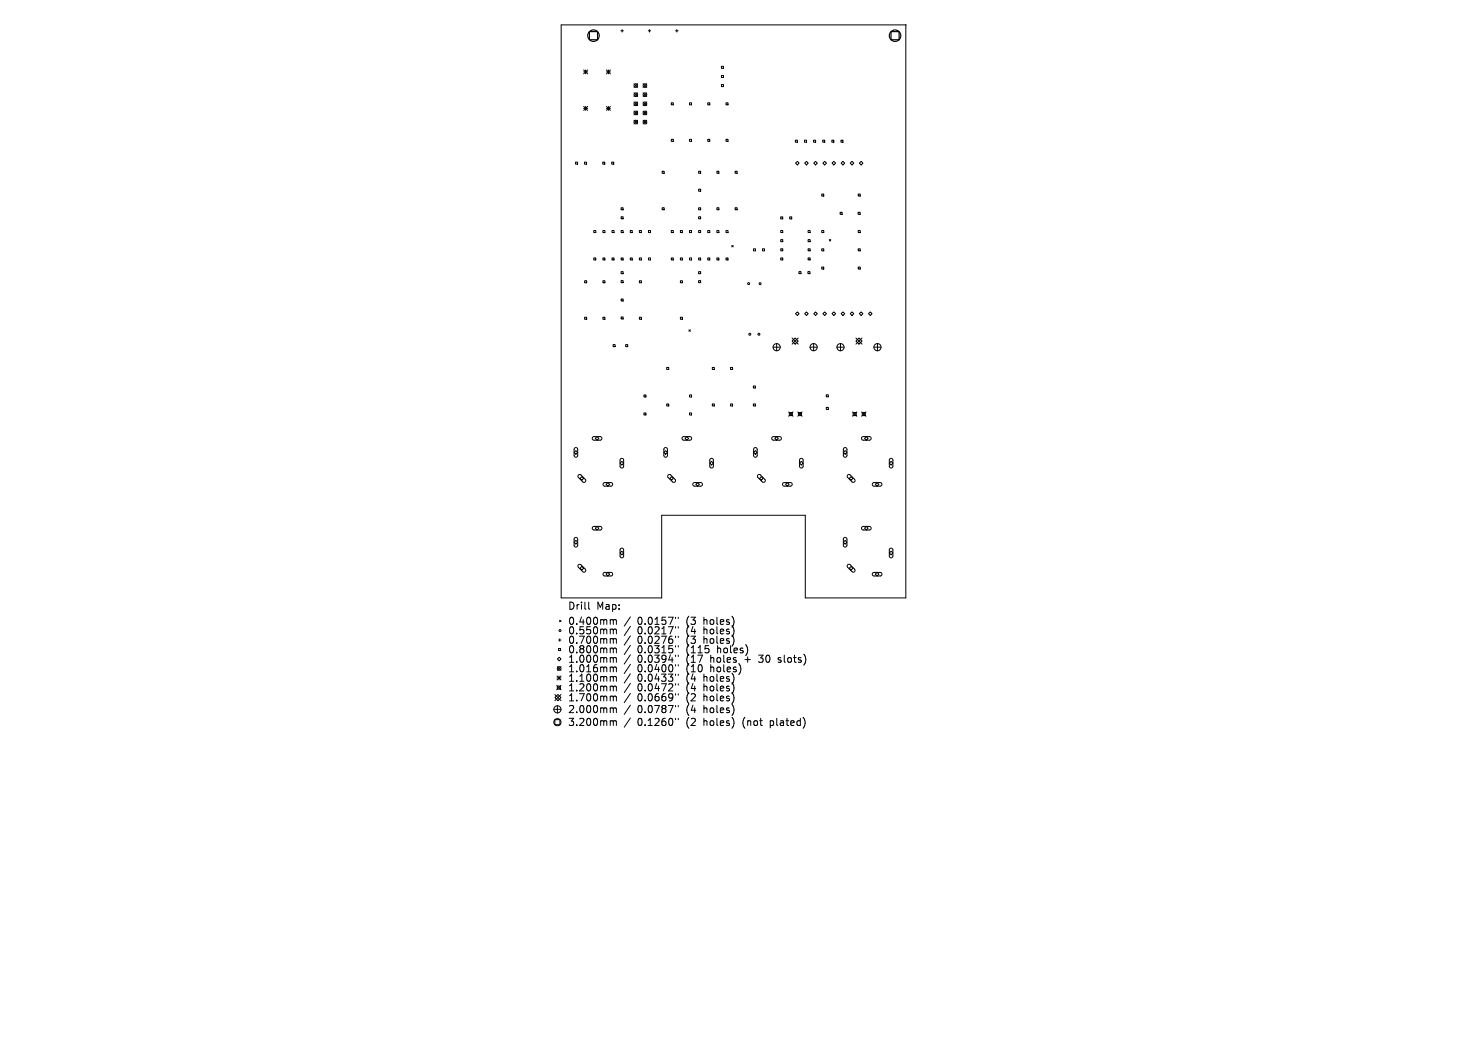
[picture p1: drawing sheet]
<svg xmlns="http://www.w3.org/2000/svg" width="297mm" height="210mm" viewBox="0 0 297 210" stroke-linecap="round" stroke-linejoin="round" font-family="sans-serif">
<defs><g id="words">
<g font-size="2">
<text x="115" y="123.5">Drill</text>
<text x="120.8" y="123.5">Map:</text>
<text x="115" y="126.6">0.400mm</text>
<text x="115" y="128.5">0.550mm</text>
<text x="115" y="130.4">0.700mm</text>
<text x="129" y="126.6">0.0157&quot;</text>
<text x="129" y="128.5">0.0217&quot;</text>
<text x="129" y="130.4">0.0276&quot;</text>
<text x="138.9" y="126.6">(3</text>
<text x="138.9" y="128.5">(4</text>
<text x="138.9" y="130.4">(3</text>
<text x="142.5" y="126.6">holes)</text>
<text x="142.5" y="128.5">holes)</text>
<text x="142.5" y="130.4">holes)</text>
<text x="115" y="132.3">0.800mm</text>
<text x="115" y="134.2">1.000mm</text>
<text x="115" y="136.2">1.016mm</text>
<text x="129" y="132.3">0.0315&quot;</text>
<text x="129" y="134.2">0.0394&quot;</text>
<text x="129" y="136.2">0.0400&quot;</text>
<text x="138.9" y="132.3">(115</text>
<text x="138.9" y="134.2">(17</text>
<text x="138.9" y="136.2">(10</text>
<text x="143.8" y="134.2">holes</text>
<text x="143.8" y="136.2">holes)</text>
<text x="145.2" y="132.3">holes)</text>
<text x="150.8" y="134.2">+</text>
<text x="153.8" y="134.2">30</text>
<text x="157.8" y="134.2">slots)</text>
<text x="115" y="138.1">1.100mm</text>
<text x="115" y="140">1.200mm</text>
<text x="115" y="142">1.700mm</text>
<text x="129" y="138.1">0.0433&quot;</text>
<text x="129" y="140">0.0472&quot;</text>
<text x="129" y="142">0.0669&quot;</text>
<text x="138.9" y="138.1">(4</text>
<text x="138.9" y="140">(4</text>
<text x="138.9" y="142">(2</text>
<text x="142.5" y="138.1">holes)</text>
<text x="142.5" y="140">holes)</text>
<text x="142.5" y="142">holes)</text>
<text x="115" y="144.4">2.000mm</text>
<text x="115" y="147">3.200mm</text>
<text x="129" y="144.4">0.0787&quot;</text>
<text x="129" y="147">0.1260&quot;</text>
<text x="138.9" y="144.4">(4</text>
<text x="138.9" y="147">(2</text>
<text x="142.5" y="144.4">holes)</text>
<text x="142.5" y="147">holes)</text>
<text x="150.4" y="147">(not</text>
<text x="156" y="147">plated)</text>
</g>
</g></defs>
<g fill="none" stroke="#000" stroke-width=".2">
<path d="M113.6 5h69.8v116h-20.4v-16.7h-29v16.7h-20.4zM118.2 14.1l.8 .8M118.2 14.5h.8M118.6 14.1v.8M119 14.1l-.8 .8M122.8 14.6h.8M122.8 14.2l.8 .8M123.2 14.2v.8M123.6 14.2l-.8 .8M125.7 6.2h.5M126 6v.5M128.4 16.9l.7 .8"/>
<path d="M128.4 18.8l.7 .7M129.1 16.9l-.7 .8M129.1 18.8l-.7 .7M130.2 18.8l.7 .7M130.2 16.9l.7 .8M130.9 16.9l-.7 .8M130.9 18.8l-.7 .7M131.2 6.2h.5M131.5 6v.5M136.8 6.2h.5M137 6v.5M146.1 13.4h.4v.4h-.4z"/>
<path d="M146.1 15.3h.4v.4h-.4zM146.1 17.1h.4v.4h-.4zM116.5 32.8h.4v.4h-.4zM118.2 21.5l.8 .8M118.2 21.9h.8M118.3 32.8h.4v.4h-.4zM118.6 21.5v.8M119 21.5l-.8 .8M122 32.8h.4v.4h-.4zM122.8 21.9h.8M122.8 21.5l.8 .8M123.2 21.5v.8"/>
<path d="M123.6 21.5l-.8 .8M123.8 32.8h.5v.4h-.5zM128.4 20.6l.7 .8M128.4 22.5l.7 .7M128.4 24.3l.7 .8M129.1 20.6l-.7 .8M129.1 22.5l-.7 .7M129.1 24.3l-.7 .8M130.2 20.6l.7 .8M130.2 22.5l.7 .7M130.2 24.3l.7 .8M130.9 20.6l-.7 .8"/>
<path d="M130.9 22.5l-.7 .7M130.9 24.3l-.7 .8M134.1 34.6h.4v.5h-.4zM135.9 20.8h.4v.4h-.4zM135.9 28.2h.4v.4h-.4zM139.6 20.8h.4v.4h-.4zM139.6 28.2h.4v.4h-.4zM141.4 34.6h.5v.5h-.5zM141.4 38.3h.5v.4h-.5zM143.3 20.8h.4v.4h-.4zM143.3 28.2h.4v.4h-.4zM145.1 34.6h.4v.5h-.4z"/>
<path d="M147 20.8h.4v.4h-.4zM147 28.2h.4v.4h-.4zM148.8 34.6h.4v.5h-.4zM161 28.4h.4v.4h-.4zM161.4 32.6l.4 .4-.4 .4-.3-.4zM162.9 28.4h.4v.4h-.4zM162.9 33l.4-.4 .3 .4-.3 .4zM164.7 28.4h.4v.4h-.4zM164.8 33l.3-.4 .4 .4-.4 .4zM166.4 39.3h.4v.4h-.4zM166.6 28.4h.4v.4h-.4zM167 32.6l.3 .4-.3 .4-.4-.4z"/>
<path d="M168.4 28.4h.4v.4h-.4zM168.8 32.6l.4 .4-.4 .4-.4-.4zM170.3 28.4h.4v.4h-.4zM170.3 33l.4-.4 .3 .4-.3 .4zM172.1 33l.4-.4 .4 .4-.4 .4zM173.7 39.3h.5v.4h-.5zM174.3 32.6l.4 .4-.4 .4-.3-.4zM118.4 56.8h.4v.4h-.4zM120.2 46.6h.4v.5h-.4zM120.2 52.2h.4v.4h-.4zM122.1 46.6h.4v.5h-.4zM122.1 52.2h.4v.4h-.4z"/>
<path d="M122.1 56.8h.4v.4h-.4zM123.9 46.6h.4v.5h-.4zM123.9 52.2h.4v.4h-.4zM125.7 42h.5v.4h-.5zM125.7 43.9h.5v.4h-.5zM125.7 55h.5v.4h-.5zM125.7 56.8h.5v.4h-.5zM125.7 46.6h.5v.5h-.5zM125.7 52.2h.5v.4h-.5zM127.6 46.6h.4v.5h-.4zM127.6 52.2h.4v.4h-.4zM129.4 46.6h.5v.5h-.5z"/>
<path d="M129.4 52.2h.5v.4h-.5zM129.4 56.8h.5v.4h-.5zM131.3 46.6h.4v.5h-.4zM131.3 52.2h.4v.4h-.4zM134.1 42h.4v.4h-.4zM135.9 46.6h.4v.5h-.4zM135.9 52.2h.4v.4h-.4zM137.7 46.6h.5v.5h-.5zM137.7 52.2h.5v.4h-.5zM137.7 56.8h.5v.4h-.5zM139.6 46.6h.4v.5h-.4zM139.6 52.2h.4v.4h-.4z"/>
<path d="M141.4 42h.4v.4h-.4zM141.4 43.9h.4v.4h-.4zM141.4 55h.4v.4h-.4zM141.4 56.8h.4v.4h-.4zM141.4 46.6h.5v.5h-.5zM141.4 52.2h.5v.4h-.5zM143.3 46.6h.4v.5h-.4zM143.3 52.2h.4v.4h-.4zM145.1 42h.4v.4h-.4zM145.1 46.6h.4v.5h-.4zM145.1 52.2h.4v.4h-.4zM147 46.6h.4v.5h-.4z"/>
<path d="M147 52.2h.4v.4h-.4zM148.1 49.7l.3 .3M148.4 49.7l-.3 .3M148.8 42h.4v.4h-.4zM152.5 50.3h.5v.4h-.5zM154.4 50.3h.4v.4h-.4zM158.1 43.9h.4v.4h-.4zM158.1 46.6h.4v.4h-.4zM158.1 48.5h.4v.4h-.4zM158.1 50.3h.4v.4h-.4zM158.1 52.2h.4v.4h-.4zM159.9 43.9h.4v.4h-.4z"/>
<path d="M161.7 55h.5v.4h-.5zM163.6 55h.4v.4h-.4zM163.6 46.6h.4v.4h-.4zM163.6 48.5h.4v.4h-.4zM163.6 50.3h.4v.4h-.4zM163.6 52.2h.4v.4h-.4zM166.4 46.6h.4v.5h-.4zM166.4 50.3h.4v.4h-.4zM166.4 54h.4v.4h-.4zM167.9 48.5l.3 .3M168.2 48.5l-.3 .3M170.1 43h.4v.4h-.4z"/>
<path d="M173.7 43h.4v.4h-.4zM173.7 46.6h.5v.5h-.5zM173.7 50.3h.5v.4h-.5zM173.7 54h.5v.4h-.5zM118.4 64.2h.4v.4h-.4zM122.1 64.2h.4v.4h-.4zM124.1 69.7h.4v.4h-.4zM125.7 60.5h.5v.4h-.5zM125.7 64.1h.5v.4h-.5zM126.7 69.7h.4v.4h-.4zM129.4 64.2h.5v.4h-.5zM130.4 79.9h.4v.4h-.4z"/>
<path d="M135 74.3h.4v.4h-.4zM137.7 64.2h.5v.4h-.5zM139.5 66.7l.3 .3M139.6 79.9h.4v.4h-.4zM139.8 66.7l-.3 .3M144.2 74.3h.4v.4h-.4zM147.9 74.3h.4v.4h-.4zM152.5 78.1h.4v.4h-.4zM156.5 70.2h1.5M157.2 69.5v1.5M160.4 68.4l1.2 1.2M161 68.4l.6 .6-.6 .6-.6-.6z"/>
<path d="M161.1 63.5l.3-.4 .4 .4-.4 .3zM161.6 68.4l-1.2 1.2M162.9 63.5l.4-.4 .3 .4-.3 .3zM164 70.2h1.5M164.7 69.5v1.5M164.8 63.5l.3-.4 .4 .4-.4 .3zM166.6 63.5l.4-.4 .3 .4-.3 .3zM167.3 79.9h.4v.4h-.4zM168.4 63.5l.4-.4 .4 .4-.4 .3zM169.4 70.2h1.5M170.2 69.5v1.5M170.3 63.5l.4-.4 .3 .4-.3 .3z"/>
<path d="M172.1 63.5l.4-.4 .4 .4-.4 .3zM173.3 68.4l1.2 1.2M173.9 68.4l.6 .6-.6 .6-.6-.6zM174 63.5l.3-.4 .4 .4-.4 .3zM174.5 68.4l-1.2 1.2M175.8 63.5l.4-.4 .4 .4-.4 .3zM176.9 70.2h1.5M177.6 69.5v1.5M116.2 91.5l.4-.3 .4 .3-.4 .4zM116.3 90.7l.4-.1 .3 .2v1.4l-.3 .3-.3-.1-.2-.2zM117.1 96.1l.3-.1 .2 .1 1 .9-.1 .5h-.4l-1-.9-.1-.2zM117.4 96.8l.4-.4 .4 .4-.4 .4z"/>
<path d="M120 88.4l1.6-.1 .2 .2 .1 .3-.3 .3h-1.4l-.3-.3zM120.5 88.7l.4-.4 .3 .4-.3 .4zM122.2 97.7l1.5-.1 .3 .2v.3l-.3 .3h-1.3l-.3-.3zM123.1 97.6l.3 .4-.3 .4-.4-.4zM125.5 93.7l.4-.4 .4 .4-.4 .4zM125.6 92.8h.4l.3 .2v1.4l-.3 .3-.3-.1-.2-.2zM130.4 83.5h.4v.5h-.4zM134.4 91.5l.4-.3 .3 .3-.3 .4zM134.5 90.7l.4-.1 .2 .2v1.4l-.3 .3-.2-.1-.2-.2zM135 81.7h.4v.4h-.4zM135.3 96.1l.2-.1 .3 .1 .9 .9v.5l-.3 .1-.2-.1-1-1zM135.6 96.8l.4-.4 .3 .4-.3 .4z"/>
<path d="M138.2 88.4l1.5-.1 .3 .2v.3l-.3 .3h-1.3l-.3-.3zM139.1 88.3l.3 .4-.3 .4-.4-.4zM139.6 83.5h.4v.5h-.4zM140.4 97.7l1.5-.1 .2 .2 .1 .3-.3 .3h-1.3l-.3-.3zM141.2 97.6l.4 .4-.4 .4-.3-.4zM143.7 93.7l.4-.4 .3 .4-.3 .4zM143.8 92.8h.4l.2 .2v1.4l-.3 .3-.2-.1-.2-.2zM144.2 81.7h.4v.4h-.4zM147.9 81.7h.4v.4h-.4zM152.5 81.7h.4v.4h-.4zM152.6 91.5l.3-.3 .4 .3-.4 .4zM152.7 90.7l.3-.1 .3 .2v1.4l-.3 .3-.3-.1-.1-.2z"/>
<path d="M153.4 96.1l.3-.1 .3 .1 .9 .9-.1 .5-.2 .1-.3-.1-.9-1zM153.8 96.8l.3-.4 .4 .4-.4 .4zM156.3 88.4l1.6-.1 .2 .2 .1 .3-.3 .3h-1.4l-.2-.3zM156.9 88.7l.3-.4 .4 .4-.4 .4zM158.5 97.7l1.6-.1 .2 .2 .1 .3-.3 .3h-1.4l-.3-.3zM159.4 97.6l.4 .4-.4 .4-.4-.4zM159.7 83.3l.8 .9M159.8 83.5h.6v.6h-.6zM160.5 83.3l-.8 .9M161.5 83.3l.9 .9M161.6 83.5h.7v.6h-.7zM161.9 93.7l.3-.4 .4 .4-.4 .4z"/>
<path d="M162 92.8h.4l.2 .2v1.4l-.3 .3-.3-.1-.1-.2zM162.4 83.3l-.9 .9M167.3 82.4h.4v.4h-.4zM170.7 91.5l.4-.3 .4 .3-.4 .4zM170.8 90.7l.4-.1 .3 .2v1.4l-.3 .3-.3-.1-.2-.2zM171.6 96.1l.3-.1 .2 .1 1 .9-.1 .5-.3 .1-.2-.1-.9-1zM171.9 96.8l.4-.4 .4 .4-.4 .4zM172.6 83.3l.9 .9M172.7 83.5h.6v.6h-.6zM173.5 83.3l-.9 .9M174.4 83.3l.9 .9M174.5 88.4l1.6-.1 .2 .2 .1 .3-.3 .3h-1.4l-.3-.3z"/>
<path d="M174.6 83.5h.6v.6h-.6zM175 88.7l.4-.4 .4 .4-.4 .4zM175.3 83.3l-.9 .9M176.7 97.7l1.6-.1 .2 .2 .1 .3-.3 .3h-1.4l-.3-.3zM177.2 98l.4-.4 .3 .4-.3 .4zM180 93.7l.4-.4 .4 .4-.4 .4zM180.2 92.8h.3l.3 .2v1.4l-.3 .3-.3-.1-.1-.2zM116.2 109.7l.4-.4 .4 .4-.4 .4zM116.3 108.8l.4-.1 .3 .3v1.4l-.3 .3-.3-.1-.2-.2zM117.1 114.3l.4-.1 1 .9 .1 .3-.1 .3h-.4l-1-.9-.1-.3zM117.8 114.6l.4 .4-.4 .3-.4-.3zM120 106.6l1.6-.1 .2 .2 .1 .2-.3 .3h-1.4l-.3-.2z"/>
<path d="M120.5 106.9l.4-.4 .3 .4-.3 .3zM122.2 115.9l1.5-.1 .3 .2v.2l-.3 .3h-1.3l-.3-.2zM122.7 116.2l.4-.4 .3 .4-.3 .3zM125.5 111.9l.4-.4 .4 .4-.4 .3zM125.6 111l.4-.1 .3 .3v1.4l-.3 .3-.3-.1-.2-.2zM170.8 108.8l.4-.1 .3 .3v1.4l-.3 .3-.3-.1-.2-.2zM171.1 109.3l.4 .4-.4 .4-.4-.4zM171.6 114.3l.3-.1 .2 .1 1 .9-.1 .5h-.4l-1-.9-.1-.3zM171.9 115l.4-.4 .4 .4-.4 .3zM174.5 106.6l1.6-.1 .2 .2 .1 .2-.3 .3h-1.4l-.3-.2zM175 106.9l.4-.4 .4 .4-.4 .3zM176.7 115.9l1.6-.1 .2 .2 .1 .2-.3 .3h-1.4l-.3-.2z"/>
<path d="M177.2 116.2l.4-.4 .3 .4-.3 .3zM180 111.9l.4-.4 .4 .4-.4 .3zM180.2 111l.3-.1 .3 .3v1.4l-.3 .3-.3-.1-.1-.2zM112.7 138.7l.9 .9M112.8 136.8l.8 .8M112.8 137.2h.8M112.8 138.8h.6v.6h-.6zM112.8 134.9l.8 .7M113.1 129.5h.5M113.1 131.2h.4v.4h-.4zM113.2 136.8v.8M113.2 133l.4 .3-.4 .4-.4-.4z"/>
<path d="M113.3 125.5l.3 .3M113.3 129.2v.5M113.6 125.5l-.3 .3M113.6 134.9l-.8 .7M113.6 136.8l-.8 .8M113.6 138.7l-.9 .9M119.2 121.8v1.3l.2 .2M124 125.4l.2 .2M124 127.3l.2 .2M124 129.2l.2 .2M124 131.1l.2 .2M124 133l.2 .2"/>
<path d="M124 135l.2 .2M124 136.9l.2 .2M124 138.8l.2 .2M124.2 125.6v.7M124.2 127.5v.7M124.2 129.4v.8M124.2 131.3v.8M124.2 133.2v.8M124.2 135.2v.7M124.2 137.1v.7M124.2 139v.8M124.2 125.6l.2-.2h.3l.1 .9"/>
<path d="M124.2 127.5l.2-.2h.3l.1 .9M124.2 129.4l.2-.2 .3 .1 .1 .9M124.2 131.3l.2-.2 .3 .1 .1 .9M124.2 133.2l.2-.2 .3 .1 .1 .9M124.2 135.2l.2-.2h.3l.1 .9M124.2 137.1l.2-.2h.3l.1 .9M124.2 139l.2-.2 .3 .1 .1 .9M127.6 124.8l-1.2 1.9M127.6 126.7l-1.2 1.9M127.6 128.6l-1.2 1.9M127.6 130.6l-1.2 1.8M127.6 132.5l-1.2 1.9"/>
<path d="M127.6 134.4l-1.2 1.9M127.6 136.3l-1.2 1.9M127.6 138.3l-1.2 1.8M136.8 124.9v.3M136.8 126.8v.3M136.8 128.7v.3M136.8 130.6v.3M136.8 132.6v.2M136.8 134.5v.2M136.8 136.4v.3M136.8 138.3v.3M137.3 124.9v.3"/>
<path d="M137.3 126.8v.3M137.3 128.7v.3M137.3 130.6v.3M137.3 132.6v.2M137.3 134.5v.2M137.3 136.4v.3M137.3 138.3v.3M148.5 125.3v1M148.5 127.2v1M148.5 129.1v1M148.5 138.7v1M148.6 137.1l-.1 .7"/>
<path d="M149.9 134.9v1M151.3 131v1M112.1 143.5h1.5M112.3 145.6h1.1v1h-1.1zM112.3 141.1l.7-.6 .6 .6-.6 .6zM112.3 140.5l1.3 1.2M112.8 142.8v1.4M113.6 140.5l-1.3 1.2M124 140.8l.2 .2M124 143.2l.2 .2M124 145.8l.2 .2M124.2 141v.8"/>
<path d="M124.2 143.4v.8M124.2 146v.8M124.2 141l.2-.2 .3 .1 .1 .9M124.2 143.4l.2-.2 .3 .1 .1 .9M124.2 146l.2-.2 .3 .1 .1 .9M127.6 140.3l-1.2 1.9M127.6 142.7l-1.2 1.8M127.6 145.3l-1.2 1.8M136.8 140.4v.2M136.8 142.7v.3M136.8 145.3v.3M137.3 140.4v.2"/>
<path d="M137.3 142.7v.3M137.3 145.3v.3M148.5 140.8v.9M148.5 143.1v1M148.5 145.7v1M162.7 145.2a1.71 1.71 0 0 1 0 2.1"/>
<circle cx="128.7" cy="17.3" r=".37"/>
<circle cx="128.7" cy="19.2" r=".37"/>
<circle cx="130.6" cy="17.3" r=".37"/>
<circle cx="130.6" cy="19.2" r=".37"/>
<circle cx="128.7" cy="22.9" r=".37"/>
<circle cx="128.7" cy="21" r=".37"/>
<circle cx="128.7" cy="24.7" r=".37"/>
<circle cx="130.6" cy="22.9" r=".37"/>
<circle cx="130.6" cy="21" r=".37"/>
<circle cx="130.6" cy="24.7" r=".37"/>
<circle cx="151.6" cy="57.4" r=".2"/>
<circle cx="153.9" cy="57.4" r=".2"/>
<circle cx="151.8" cy="67.6" r=".2"/>
<circle cx="153.6" cy="67.6" r=".2"/>
<circle cx="157.2" cy="70.2" r=".73"/>
<circle cx="164.7" cy="70.2" r=".73"/>
<circle cx="170.2" cy="70.2" r=".73"/>
<circle cx="177.6" cy="70.2" r=".73"/>
<circle cx="113.2" cy="135.3" r=".37"/>
<circle cx="113.4" cy="127.6" r=".2"/>
<circle cx="112.8" cy="146.1" r=".73"/>
<circle cx="112.8" cy="143.5" r=".73"/>
</g>
<circle cx="183.4" cy="5" r=".04" fill="#000" stroke="#000" stroke-width=".2"/>
<g fill="none" stroke="#000" stroke-width=".23">
<path d="M119.3 6.4h1.7v1.6h-1.7zM180.4 6.4h1.6v1.6h-1.6z"/>
<circle cx="120.2" cy="7.2" r="1.16"/>
<circle cx="181.2" cy="7.2" r="1.16"/>
</g>
<use href="#words"/>
</svg>
